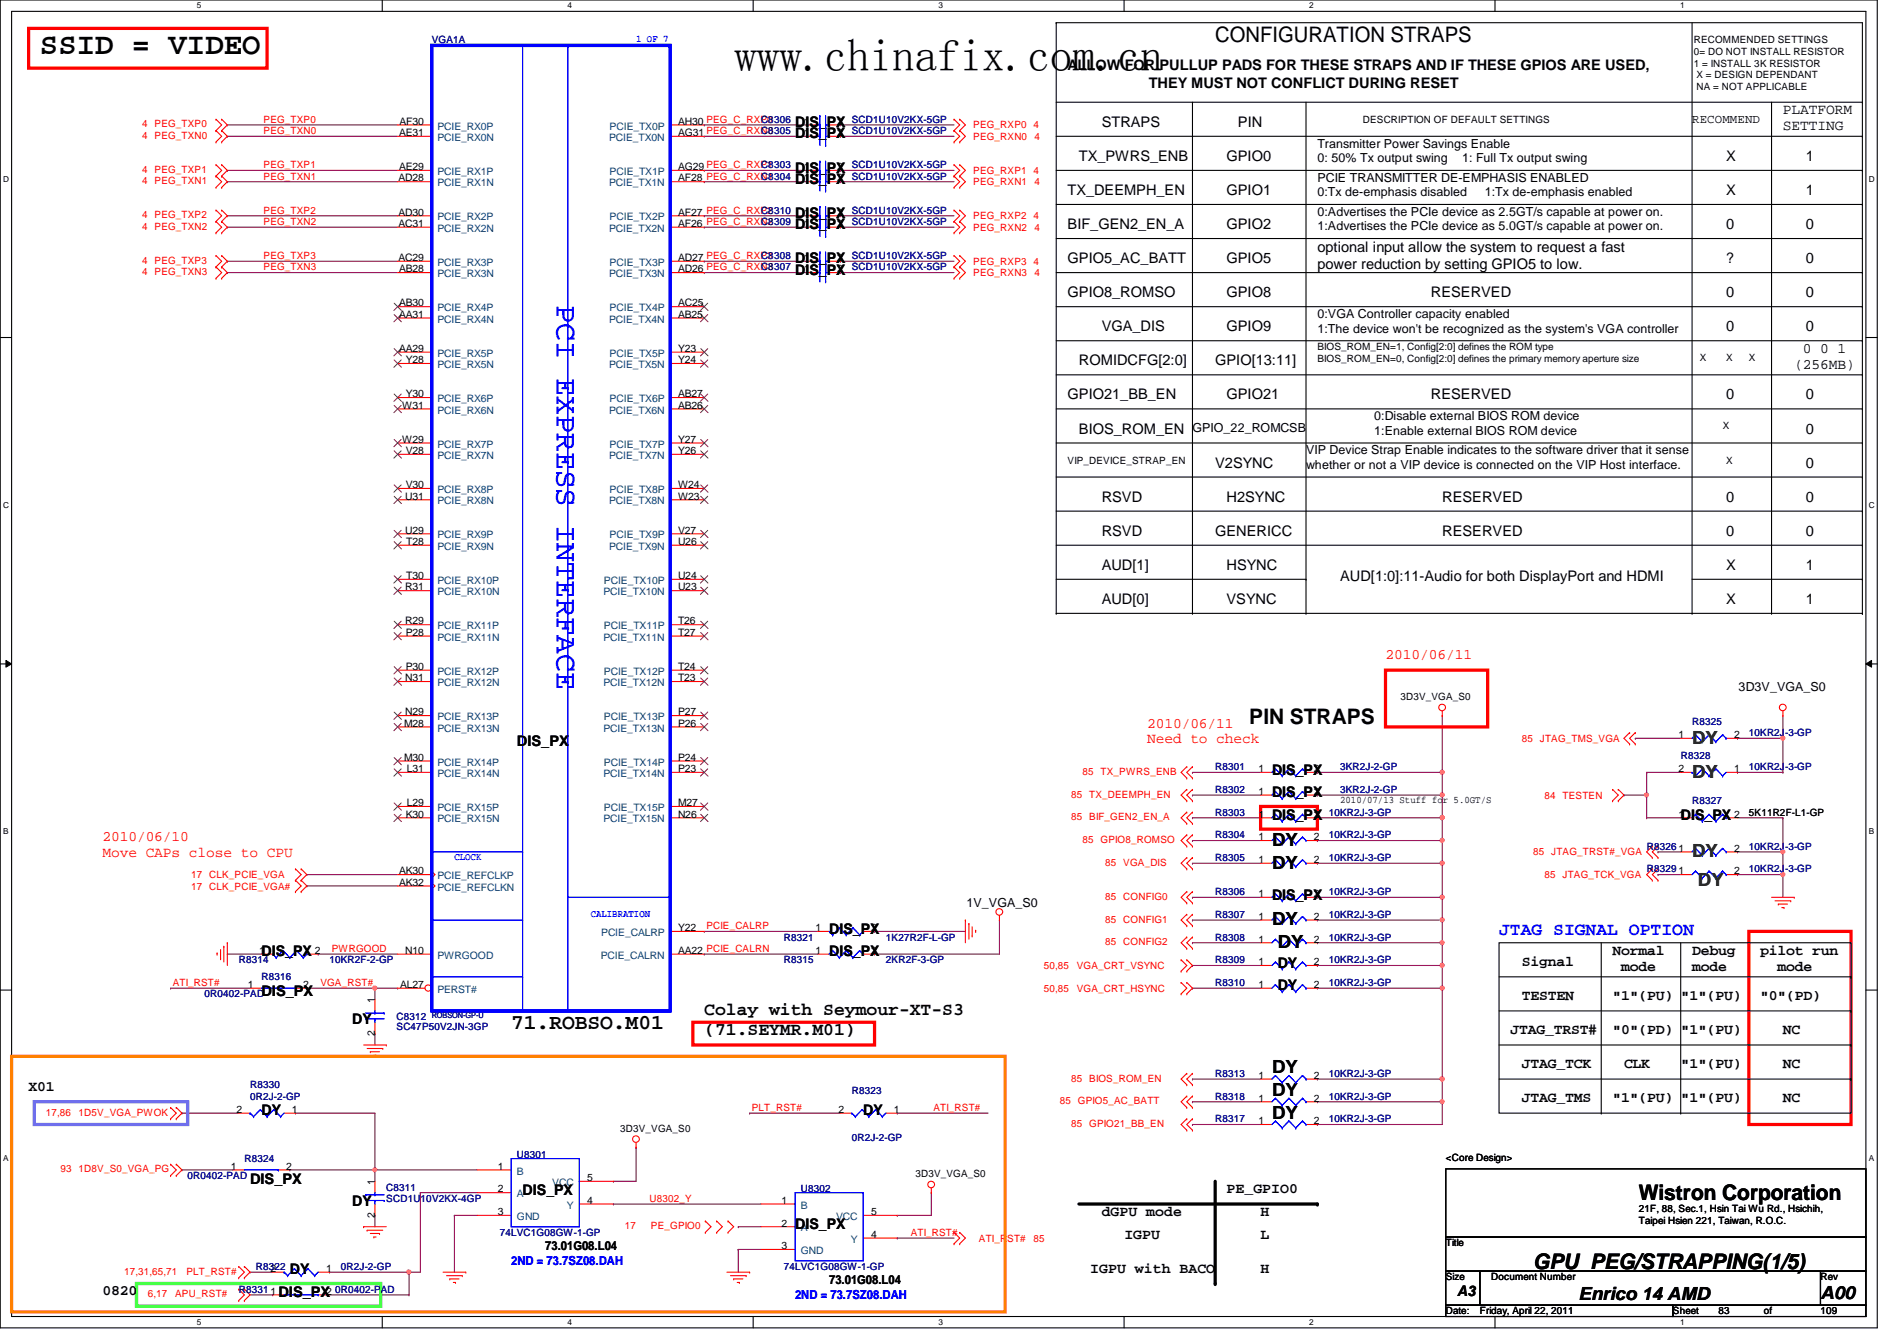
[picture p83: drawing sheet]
<svg xmlns="http://www.w3.org/2000/svg" width="297mm" height="210mm" viewBox="0 0 297 210" stroke-linecap="round" stroke-linejoin="round" font-family="sans-serif">
<defs><g id="words">
<text font-size="7.1" x="115" y="11.1">www.chinafix.com.cn</text>
<text font-size="4.8" x="6.3" y="8.5">SSID = VIDEO</text>
<text font-size="4.8" fill="#00f" x="87.2" y="47.7" transform="rotate(90 87.2 47.7)">PCI EXPRESS INTERFACE</text>
<g font-size="3.3">
<text x="190.3" y="6.6">CONFIGURATION STRAPS</text>
<text x="195.6" y="113.4">PIN STRAPS</text>
<text x="80" y="161">71.ROBSO.M01</text>
<text x="256.6" y="187.9">Wistron Corporation</text>
<text x="240.1" y="198.6">GPU_PEG/STRAPPING(1/5)</text>
</g>
<g font-size="2.8" fill="#008000">
<text x="265" y="116.4">DY</text>
<text x="265" y="121.8">DY</text>
<text x="265" y="134.2">DY</text>
<text x="265.9" y="138.6">DY</text>
</g>
<g font-size="2.8">
<text x="199.2" y="132.4">DY</text>
<text x="199.2" y="136">DY</text>
<text x="199.2" y="144.9">DY</text>
<text x="200.1" y="148.4">DY</text>
<text x="110.3" y="158.8">Colay with Seymour-XT-S3</text>
<text x="110.3" y="162.1">(71.SEYMR.M01)</text>
<text x="199.2" y="168">DY</text>
<text x="199.2" y="171.5">DY</text>
<text x="199.2" y="175.1">DY</text>
<text x="247.2" y="203.5">Enrico 14 AMD</text>
<text x="285.1" y="203.3">A00</text>
</g>
<text font-size="2.8" fill="#00f" x="234.7" y="146.4">JTAG SIGNAL OPTION</text>
<g font-size="2.3">
<text x="167.2" y="11">ALLOW FOR PULLUP PADS FOR THESE STRAPS AND IF THESE GPIOS ARE USED,</text>
<text x="179.9" y="13.8">THEY MUST NOT CONFLICT DURING RESET</text>
<text x="279.2" y="17.9">PLATFORM</text>
<text x="124.5" y="19.9">DIS_PX</text>
<text x="124.5" y="21.7">DIS_PX</text>
<text x="172.5" y="19.9">STRAPS</text>
<text x="193.8" y="19.9">PIN</text>
<text x="279.2" y="20.4">SETTING</text>
<text x="124.5" y="27">DIS_PX</text>
<text x="124.5" y="28.8">DIS_PX</text>
<text x="168.9" y="25.2">TX_PWRS_ENB</text>
<text x="192.1" y="25.2">GPIO0</text>
<text x="270.3" y="25.2">X</text>
<text x="282.7" y="25.2">1</text>
<text x="124.5" y="35.9">DIS_PX</text>
<text x="124.5" y="34.1">DIS_PX</text>
<text x="167.2" y="35.9">BIF_GEN2_EN_A</text>
<text x="167.2" y="30.5">TX_DEEMPH_EN</text>
<text x="192.1" y="35.9">GPIO2</text>
<text x="192.1" y="30.5">GPIO1</text>
<text x="270.3" y="30.5">X</text>
<text x="270.3" y="35.9">0</text>
<text x="282.7" y="35.9">0</text>
<text x="282.7" y="30.5">1</text>
<text x="124.5" y="41.2">DIS_PX</text>
<text x="167.2" y="41.2">GPIO5_AC_BATT</text>
<text x="192.1" y="41.2">GPIO5</text>
<text x="206.3" y="39.4">optional input allow the system to request a fast</text>
<text x="270.3" y="41.2">?</text>
<text x="282.7" y="41.2">0</text>
<text x="124.5" y="43">DIS_PX</text>
<text x="167.2" y="46.5">GPIO8_ROMSO</text>
<text x="192.1" y="46.5">GPIO8</text>
<text x="206.3" y="42.1">power reduction by setting GPIO5 to low.</text>
<text x="224.1" y="46.5">RESERVED</text>
<text x="270.3" y="46.5">0</text>
<text x="282.7" y="46.5">0</text>
<text x="172.5" y="51.9">VGA_DIS</text>
<text x="192.1" y="51.9">GPIO9</text>
<text x="270.3" y="51.9">0</text>
<text x="282.7" y="51.9">0</text>
<text x="168.9" y="57.2">ROMIDCFG[2:0]</text>
<text x="190.3" y="57.2">GPIO[13:11]</text>
<text x="281" y="57.7">(256MB)</text>
<text x="282.3" y="55.2">0 0 1</text>
<text x="167.2" y="62.5">GPIO21_BB_EN</text>
<text x="192.1" y="62.5">GPIO21</text>
<text x="224.1" y="62.5">RESERVED</text>
<text x="270.3" y="62.5">0</text>
<text x="282.7" y="62.5">0</text>
<text x="168.9" y="67.9">BIOS_ROM_EN</text>
<text x="282.7" y="67.9">0</text>
<text x="190.3" y="73.2">V2SYNC</text>
<text x="282.7" y="73.2">0</text>
<text x="172.5" y="78.5">RSVD</text>
<text x="172.5" y="83.9">RSVD</text>
<text x="190.3" y="83.9">GENERICC</text>
<text x="192.1" y="78.5">H2SYNC</text>
<text x="225.8" y="78.5">RESERVED</text>
<text x="225.8" y="83.9">RESERVED</text>
<text x="270.3" y="78.5">0</text>
<text x="270.3" y="83.9">0</text>
<text x="282.7" y="78.5">0</text>
<text x="282.7" y="83.9">0</text>
<text x="172.5" y="89.2">AUD[1]</text>
<text x="192.1" y="89.2">HSYNC</text>
<text x="270.3" y="89.2">X</text>
<text x="282.7" y="89.2">1</text>
<text x="172.5" y="94.5">AUD[0]</text>
<text x="192.1" y="94.5">VSYNC</text>
<text x="209.8" y="91">AUD[1:0]:11-Audio for both DisplayPort and HDMI</text>
<text x="270.3" y="94.5">X</text>
<text x="282.7" y="94.5">1</text>
<text x="80.9" y="116.8">DIS_PX</text>
<text x="199.2" y="121.2">DIS_PX</text>
<text x="199.2" y="124.8">DIS_PX</text>
<text x="199.2" y="128.4">DIS_PX</text>
<text x="263.2" y="128.4">DIS_PX</text>
<text x="199.2" y="140.8">DIS_PX</text>
<text x="40.9" y="149.7">DIS_PX</text>
<text x="129.8" y="149.7">DIS_PX</text>
<text x="129.8" y="146.1">DIS_PX</text>
<text x="252.5" y="149.4">Normal</text>
<text x="265" y="149.4">Debug</text>
<text x="275.6" y="149.4">pilot run</text>
<text x="40.9" y="155.9">DIS_PX</text>
<text x="200.1" y="151.5">DY</text>
<text x="200.1" y="155">DY</text>
<text x="238.3" y="151.2">Signal</text>
<text x="253.9" y="152">mode</text>
<text x="265" y="152">mode</text>
<text x="278.3" y="152">mode</text>
<text x="55.2" y="160.4">DY</text>
<text x="236.5" y="161.9">JTAG_TRST#</text>
<text x="238.3" y="156.5">TESTEN</text>
<text x="252.5" y="161.9">&quot;0&quot;(PD) &quot;1&quot;(PU)</text>
<text x="252.5" y="156.5">&quot;1&quot;(PU)</text>
<text x="263.2" y="156.5">&quot;1&quot;(PU)</text>
<text x="275.6" y="156.5">&quot;0&quot;(PD)</text>
<text x="279.2" y="161.9">NC</text>
<text x="238.3" y="167.2">JTAG_TCK</text>
<text x="254.3" y="167.2">CLK</text>
<text x="263.2" y="167.2">&quot;1&quot;(PU)</text>
<text x="279.2" y="167.2">NC</text>
<text x="4.5" y="170.8">X01</text>
<text x="238.3" y="172.6">JTAG_TMS</text>
<text x="252.5" y="172.6">&quot;1&quot;(PU)</text>
<text x="263.2" y="172.6">&quot;1&quot;(PU)</text>
<text x="279.2" y="172.6">NC</text>
<text x="40.9" y="174.6">DY</text>
<text x="135.2" y="174.6">DY</text>
<text x="39.2" y="185.3">DIS_PX</text>
<text x="55.2" y="188.8">DY</text>
<text x="81.8" y="187">DIS_PX</text>
<text x="172.5" y="190.3">dGPU mode</text>
<text x="192.1" y="186.8">PE_GPIO0</text>
<text x="197.4" y="190.3">H</text>
<text x="124.5" y="192.4">DIS_PX</text>
<text x="176.1" y="193.9">IGPU</text>
<text x="197.4" y="193.9">L</text>
<text x="16" y="202.8">0820</text>
<text x="43.6" y="203">DIS_PX</text>
<text x="45.4" y="199.5">DY</text>
<text x="170.7" y="199.2">IGPU with BACO</text>
<text x="197.4" y="199.2">H</text>
<text x="228.2" y="202.8">A3</text>
</g>
<g font-size="2.3" fill="#f00">
<text x="217" y="103.2">2010/06/11</text>
<text x="179.6" y="113.9">2010/06/11</text>
<text x="179.6" y="116.4">Need to check</text>
<text x="16" y="131.7">2010/06/10</text>
<text x="16" y="134.2">Move CAPs close to CPU</text>
</g>
<g font-size="1.9">
<text x="206.3" y="23.1">Transmitter Power Savings Enable</text>
<text x="265" y="19.3">RECOMMEND</text>
<text x="206.3" y="25.4">0: 50% Tx output swing</text>
<text x="206.3" y="28.4">PCIE TRANSMITTER DE-EMPHASIS ENABLED</text>
<text x="228.9" y="25.4">1: Full Tx output swing</text>
<text x="206.3" y="33.8">0:Advertises the PCIe device as 2.5GT/s capable at power on.</text>
<text x="206.3" y="30.7">0:Tx de-emphasis disabled</text>
<text x="232.5" y="30.7">1:Tx de-emphasis enabled</text>
<text x="206.3" y="36.1">1:Advertises the PCIe device as 5.0GT/s capable at power on.</text>
<text x="206.3" y="49.8">0:VGA Controller capacity enabled</text>
<text x="206.3" y="52.1">1:The device won't be recognized as the system's VGA controller</text>
<text x="215.2" y="65.8">0:Disable external BIOS ROM device</text>
<text x="186.7" y="67.6">GPIO_22_ROMCSB</text>
<text x="204.5" y="71.1">VIP Device Strap Enable indicates to the software driver that it sense</text>
<text x="215.2" y="68.1">1:Enable external BIOS ROM device</text>
<text x="204.5" y="73.4">whether or not a VIP device is connected on the VIP Host interface.</text>
<text x="272.2" y="108.1">3D3V_VGA_S0</text>
<text x="151.3" y="141.9">1V_VGA_S0</text>
<text x="85.4" y="195.6">73.01G08.L04</text>
<text x="129.8" y="201">73.01G08.L04</text>
</g>
<g font-size="1.9" fill="#00f">
<text x="80" y="198">2ND = 73.7SZ08.DAH</text>
<text x="124.5" y="203.3">2ND = 73.7SZ08.DAH</text>
</g>
<g font-size="1.6" fill="#000080">
<text x="67.6" y="6.8">VGA1A</text>
<text x="119.2" y="19.2">C8306</text>
<text x="119.2" y="21">C8305</text>
<text x="133.4" y="19.2">SCD1U10V2KX-5GP</text>
<text x="133.4" y="21">SCD1U10V2KX-5GP</text>
<text x="119.2" y="26.3">C8303</text>
<text x="119.2" y="28.1">C8304</text>
<text x="133.4" y="26.3">SCD1U10V2KX-5GP</text>
<text x="133.4" y="28.1">SCD1U10V2KX-5GP</text>
<text x="119.2" y="35.2">C8309</text>
<text x="119.2" y="33.4">C8310</text>
<text x="133.4" y="35.2">SCD1U10V2KX-5GP</text>
<text x="133.4" y="33.4">SCD1U10V2KX-5GP</text>
<text x="119.2" y="40.6">C8308</text>
<text x="133.4" y="40.6">SCD1U10V2KX-5GP</text>
<text x="119.2" y="42.3">C8307</text>
<text x="133.4" y="42.3">SCD1U10V2KX-5GP</text>
<text x="265" y="113.5">R8325</text>
<text x="263.2" y="118.8">R8328</text>
<text x="273.9" y="115.2">10KR2J-3-GP</text>
<text x="190.3" y="120.6">R8301</text>
<text x="190.3" y="124.1">R8302</text>
<text x="209.8" y="120.6">3KR2J-2-GP</text>
<text x="209.8" y="124.1">3KR2J-2-GP</text>
<text x="265" y="125.9">R8327</text>
<text x="273.9" y="120.6">10KR2J-3-GP</text>
<text x="190.3" y="131.2">R8304</text>
<text x="190.3" y="127.7">R8303</text>
<text x="208.1" y="131.2">10KR2J-3-GP</text>
<text x="208.1" y="127.7">10KR2J-3-GP</text>
<text x="190.3" y="134.8">R8305</text>
<text x="208.1" y="134.8">10KR2J-3-GP</text>
<text x="257.8" y="133">R8326</text>
<text x="257.8" y="136.6">R8329</text>
<text x="273.9" y="133">10KR2J-3-GP</text>
<text x="273.9" y="136.6">10KR2J-3-GP</text>
<text x="190.3" y="140.1">R8306</text>
<text x="190.3" y="143.7">R8307</text>
<text x="208.1" y="140.1">10KR2J-3-GP</text>
<text x="208.1" y="143.7">10KR2J-3-GP</text>
<text x="122.7" y="147.2">R8321</text>
<text x="138.7" y="147.2">1K27R2F-L-GP</text>
<text x="190.3" y="147.2">R8308</text>
<text x="208.1" y="147.2">10KR2J-3-GP</text>
<text x="37.4" y="150.8">R8314</text>
<text x="40.9" y="153.5">R8316</text>
<text x="51.6" y="150.8">10KR2F-2-GP</text>
<text x="122.7" y="150.8">R8315</text>
<text x="138.7" y="150.8">2KR2F-3-GP</text>
<text x="190.3" y="150.8">R8309</text>
<text x="190.3" y="154.3">R8310</text>
<text x="208.1" y="150.8">10KR2J-3-GP</text>
<text x="208.1" y="154.3">10KR2J-3-GP</text>
<text x="32" y="156.1">0R0402-PAD</text>
<text x="62.1" y="159.7">C8312</text>
<text x="62.1" y="161.3">SC47P50V2JN-3GP</text>
<text x="39.2" y="170.3">R8330</text>
<text x="39.2" y="172.1">0R2J-2-GP</text>
<text x="133.4" y="171.2">R8323</text>
<text x="190.3" y="172.1">R8318</text>
<text x="190.3" y="168.6">R8313</text>
<text x="208.1" y="172.1">10KR2J-3-GP</text>
<text x="208.1" y="168.6">10KR2J-3-GP</text>
<text x="133.4" y="178.5">0R2J-2-GP</text>
<text x="190.3" y="175.7">R8317</text>
<text x="208.1" y="175.7">10KR2J-3-GP</text>
<text x="29.4" y="184.6">0R0402-PAD</text>
<text x="38.3" y="181.9">R8324</text>
<text x="80.9" y="181.2">U8301</text>
<text x="60.5" y="186.4">C8311</text>
<text x="60.5" y="188.1">SCD1U10V2KX-4GP</text>
<text x="125.4" y="186.5">U8302</text>
<text x="78.3" y="193.5">74LVC1G08GW-1-GP</text>
<text x="37.4" y="202.4">R8331</text>
<text x="40" y="198.8">R8322</text>
<text x="52.5" y="202.4">0R0402-PAD</text>
<text x="53.4" y="198.8">0R2J-2-GP</text>
<text x="122.7" y="198.8">74LVC1G08GW-1-GP</text>
</g>
<g font-size="1.6" fill="#00f">
<text x="99.6" y="6.6">1 OF 7</text>
<text x="71.2" y="134.6">CLOCK</text>
<text x="92.5" y="143.5">CALIBRATION</text>
</g>
<g font-size="1.6">
<text x="265.2" y="6.8">RECOMMENDED SETTINGS</text>
<text x="265.2" y="8.6">0= DO NOT INSTALL RESISTOR</text>
<text x="265.2" y="10.4">1 = INSTALL 3K RESISTOR</text>
<text x="265.6" y="12.2">X = DESIGN DEPENDANT</text>
<text x="265.6" y="14.1">NA = NOT APPLICABLE</text>
<text x="62.5" y="21.3">AE31</text>
<text x="62.6" y="19.5">AF30</text>
<text x="106.2" y="21.3">AG31 PEG_C_RXN0</text>
<text x="106.2" y="19.5">AH30 PEG_C_RXP0</text>
<text x="125.9" y="19.5">1</text>
<text x="125.9" y="21.3">1</text>
<text x="131.1" y="19.5">2</text>
<text x="131.1" y="21.3">2</text>
<text x="213.4" y="19.2">DESCRIPTION OF DEFAULT SETTINGS</text>
<text x="62.4" y="28.4">AD28</text>
<text x="62.5" y="26.6">AE29</text>
<text x="106.2" y="28.4">AF28 PEG_C_RXN1</text>
<text x="106.2" y="26.6">AG29 PEG_C_RXP1</text>
<text x="125.9" y="26.6">1</text>
<text x="125.9" y="28.4">1</text>
<text x="131.1" y="26.6">2</text>
<text x="131.1" y="28.4">2</text>
<text x="62.4" y="35.5">AC31</text>
<text x="62.4" y="33.7">AD30</text>
<text x="106.2" y="35.5">AF26 PEG_C_RXN2</text>
<text x="106.2" y="33.7">AF27 PEG_C_RXP2</text>
<text x="125.9" y="35.5">1</text>
<text x="125.9" y="33.7">1</text>
<text x="131.1" y="35.5">2</text>
<text x="131.1" y="33.7">2</text>
<text x="62.4" y="40.9">AC29</text>
<text x="106.2" y="40.9">AD27 PEG_C_RXP3</text>
<text x="125.9" y="40.9">1</text>
<text x="131.1" y="40.9">2</text>
<text x="62.5" y="42.6">AB28</text>
<text x="62.5" y="48">AB30</text>
<text x="106.2" y="42.6">AD26 PEG_C_RXN3</text>
<text x="106.2" y="48">AC25</text>
<text x="125.9" y="42.6">1</text>
<text x="131.1" y="42.6">2</text>
<text x="62.5" y="49.7">AA31</text>
<text x="106.2" y="49.7">AB25</text>
<text x="62.5" y="55.1">AA29</text>
<text x="63.5" y="56.9">Y28</text>
<text x="106.2" y="56.9">Y24</text>
<text x="106.2" y="55.1">Y23</text>
<text x="206.3" y="54.8">BIOS_ROM_EN=1, Config[2:0] defines the ROM type</text>
<text x="206.3" y="56.6">BIOS_ROM_EN=0, Config[2:0] defines the primary memory aperture size</text>
<text x="266.2" y="56.6">X</text>
<text x="270.3" y="56.6">X</text>
<text x="273.9" y="56.6">X</text>
<text x="63" y="64">W31</text>
<text x="63.5" y="62.2">Y30</text>
<text x="106.2" y="64">AB26</text>
<text x="106.2" y="62.2">AB27</text>
<text x="63" y="69.3">W29</text>
<text x="63.5" y="71.1">V28</text>
<text x="106.2" y="71.1">Y26</text>
<text x="106.2" y="69.3">Y27</text>
<text x="269.7" y="67.2">X</text>
<text x="63.5" y="76.4">V30</text>
<text x="106.2" y="76.4">W24</text>
<text x="167.2" y="72.6">VIP_DEVICE_STRAP_EN</text>
<text x="270.3" y="72.6">X</text>
<text x="63.5" y="78.2">U31</text>
<text x="63.5" y="83.5">U29</text>
<text x="106.2" y="78.2">W23</text>
<text x="106.2" y="83.5">V27</text>
<text x="63.6" y="85.3">T28</text>
<text x="106.2" y="85.3">U26</text>
<text x="63.5" y="92.4">R31</text>
<text x="63.6" y="90.6">T30</text>
<text x="106.2" y="92.4">U23</text>
<text x="106.2" y="90.6">U24</text>
<text x="63.5" y="97.7">R29</text>
<text x="63.5" y="99.5">P28</text>
<text x="106.2" y="99.5">T27</text>
<text x="106.2" y="97.7">T26</text>
<text x="63.5" y="106.6">N31</text>
<text x="63.5" y="104.9">P30</text>
<text x="106.2" y="106.6">T23</text>
<text x="106.2" y="104.9">T24</text>
<text x="63.3" y="113.7">M28</text>
<text x="63.5" y="112">N29</text>
<text x="106.2" y="113.7">P26</text>
<text x="106.2" y="112">P27</text>
<text x="219.3" y="109.6">3D3V_VGA_S0</text>
<text x="63.3" y="119.1">M30</text>
<text x="106.2" y="119.1">P24</text>
<text x="262.8" y="115.5">1</text>
<text x="271.5" y="115.5">2</text>
<text x="63.7" y="120.9">L31</text>
<text x="106.2" y="120.9">P23</text>
<text x="197.1" y="120.9">1</text>
<text x="197.1" y="124.4">1</text>
<text x="205.7" y="120.9">2</text>
<text x="205.7" y="124.4">2</text>
<text x="209.8" y="125.7">2010/07/13 Stuff for 5.0GT/S</text>
<text x="262.8" y="120.9">2</text>
<text x="271.5" y="120.9">1</text>
<text x="63.5" y="128">K30</text>
<text x="63.7" y="126.2">L29</text>
<text x="106.2" y="128">N26</text>
<text x="106.2" y="126.2">M27</text>
<text x="197.1" y="131.5">1</text>
<text x="197.1" y="128">1</text>
<text x="205.7" y="131.5">2</text>
<text x="205.7" y="128">2</text>
<text x="262.8" y="128">1</text>
<text x="271.5" y="128">2</text>
<text x="273.9" y="127.7">5K11R2F-L1-GP</text>
<text x="62.5" y="136.9">AK30</text>
<text x="197.1" y="135.1">1</text>
<text x="205.7" y="135.1">2</text>
<text x="262.8" y="133.3">1</text>
<text x="262.8" y="136.9">1</text>
<text x="271.5" y="133.3">2</text>
<text x="271.5" y="136.9">2</text>
<text x="62.5" y="138.6">AK32</text>
<text x="197.1" y="140.4">1</text>
<text x="197.1" y="144">1</text>
<text x="205.7" y="140.4">2</text>
<text x="205.7" y="144">2</text>
<text x="40.6" y="149.3">1</text>
<text x="49.3" y="149.3">2</text>
<text x="63.5" y="149.3">N10</text>
<text x="106.2" y="149.3">AA22 PCIE_CALRN</text>
<text x="106.2" y="145.8">Y22</text>
<text x="127.7" y="149.3">1</text>
<text x="127.7" y="145.8">1</text>
<text x="136.4" y="149.3">2</text>
<text x="136.4" y="145.8">2</text>
<text x="197.1" y="147.5">1</text>
<text x="205.7" y="147.5">2</text>
<text x="38.8" y="154.6">1</text>
<text x="47.5" y="154.6">2</text>
<text x="62.7" y="154.6">AL27</text>
<text x="197.1" y="151.1">1</text>
<text x="197.1" y="154.6">1</text>
<text x="205.7" y="151.1">2</text>
<text x="205.7" y="154.6">2</text>
<text x="58.7" y="157" transform="rotate(-90 58.7 157)">1</text>
<text x="58.7" y="162.1" transform="rotate(-90 58.7 162.1)">2</text>
<text x="197.1" y="172.4">1</text>
<text x="197.1" y="168.9">1</text>
<text x="205.7" y="172.4">2</text>
<text x="205.7" y="168.9">2</text>
<text x="37" y="174.2">2</text>
<text x="45.7" y="174.2">1</text>
<text x="97.1" y="177.1">3D3V_VGA_S0</text>
<text x="131.3" y="174.2">2</text>
<text x="140" y="174.2">1</text>
<text x="197.1" y="176">1</text>
<text x="205.7" y="176">2</text>
<text x="36.1" y="183.1">1</text>
<text x="44.8" y="183.1">2</text>
<text x="58.7" y="185.5" transform="rotate(-90 58.7 185.5)">1</text>
<text x="77.9" y="183.1">1</text>
<text x="91.9" y="184.9">5</text>
<text x="143.3" y="184.2">3D3V_VGA_S0</text>
<text x="226.4" y="181.7">&lt;Core Design&gt;</text>
<text x="58.7" y="190.6" transform="rotate(-90 58.7 190.6)">2</text>
<text x="77.9" y="186.6">2</text>
<text x="77.9" y="190.2">3</text>
<text x="91.9" y="188.4">4</text>
<text x="122.4" y="188.4">1</text>
<text x="122.4" y="192">2</text>
<text x="136.4" y="190.2">5</text>
<text x="256.6" y="189.7">21F, 88, Sec.1, Hsin Tai Wu Rd., Hsichih,</text>
<text x="256.6" y="191.6">Taipei Hsien 221, Taiwan, R.O.C.</text>
<text x="122.4" y="195.5">3</text>
<text x="136.4" y="193.8">4</text>
<text x="226.4" y="195.1">Title</text>
<text x="42.4" y="199.1">2</text>
<text x="42.4" y="202.6">1</text>
<text x="51.1" y="199.1">1</text>
<text x="51.1" y="202.6">2</text>
<text x="226.4" y="200.4">Size</text>
<text x="233.5" y="200.4">Document Number</text>
<text x="285.1" y="200.4">Rev</text>
<text x="226.4" y="205.7">Date:</text>
<text x="231.7" y="205.7">Friday, April 22, 2011</text>
<text x="262" y="205.7">Sheet</text>
<text x="269.1" y="205.7">83</text>
<text x="276.2" y="205.7">of</text>
<text x="285.1" y="205.7">109</text>
</g>
<g font-size="1.6" fill="#f00">
<text x="22.3" y="19.9">4 PEG_TXP0</text>
<text x="22.3" y="21.7">4 PEG_TXN0</text>
<text x="41.3" y="19.2">PEG_TXP0</text>
<text x="41.3" y="21">PEG_TXN0</text>
<text x="152.4" y="20.1">PEG_RXP0 4</text>
<text x="152.4" y="21.9">PEG_RXN0</text>
<text x="162" y="21.9">4</text>
<text x="22.3" y="27.1">4 PEG_TXP1</text>
<text x="22.3" y="28.8">4 PEG_TXN1</text>
<text x="41.3" y="26.3">PEG_TXP1</text>
<text x="41.3" y="28.1">PEG_TXN1</text>
<text x="152.4" y="27.2">PEG_RXP1 4</text>
<text x="152.4" y="29">PEG_RXN1</text>
<text x="162" y="29">4</text>
<text x="22.3" y="34.2">4 PEG_TXP2</text>
<text x="22.3" y="35.9">4 PEG_TXN2</text>
<text x="41.3" y="33.4">PEG_TXP2</text>
<text x="41.3" y="35.2">PEG_TXN2</text>
<text x="152.4" y="34.3">PEG_RXP2 4</text>
<text x="22.3" y="41.3">4 PEG_TXP3</text>
<text x="41.3" y="40.6">PEG_TXP3</text>
<text x="152.4" y="41.4">PEG_RXP3 4</text>
<text x="152.4" y="36.1">PEG_RXN2</text>
<text x="162" y="36.1">4</text>
<text x="22.3" y="43.1">4 PEG_TXN3</text>
<text x="41.3" y="42.3">PEG_TXN3</text>
<text x="152.4" y="43.2">PEG_RXN3</text>
<text x="162" y="43.2">4</text>
<text x="238.3" y="116.1">85 JTAG_TMS_VGA</text>
<text x="167.7" y="124.8">85 TX_DEEMPH_EN</text>
<text x="169.5" y="121.3">85 TX_PWRS_ENB</text>
<text x="241.8" y="125">84 TESTEN</text>
<text x="167.7" y="128.4">85 BIF_GEN2_EN_A</text>
<text x="169.5" y="132">85 GPIO8_ROMSO</text>
<text x="29.9" y="137.5">17 CLK_PCIE_VGA</text>
<text x="173.1" y="135.5">85 VGA_DIS</text>
<text x="240.1" y="133.9">85 JTAG_TRST#_VGA</text>
<text x="241.8" y="137.5">85 JTAG_TCK_VGA</text>
<text x="29.9" y="139.2">17 CLK_PCIE_VGA#</text>
<text x="173.1" y="140.8">85 CONFIG0</text>
<text x="51.9" y="149">PWRGOOD</text>
<text x="110.6" y="145.5">PCIE_CALRP</text>
<text x="173.1" y="144.4">85 CONFIG1</text>
<text x="173.1" y="148">85 CONFIG2</text>
<text x="27" y="154.3">ATI_RST#</text>
<text x="50.2" y="154.3">VGA_RST#</text>
<text x="163.4" y="151.7">50,85</text>
<text x="163.4" y="155.2">50,85</text>
<text x="168.6" y="151.7">VGA_CRT_VSYNC</text>
<text x="168.6" y="155.2">VGA_CRT_HSYNC</text>
<text x="117.7" y="173.9">PLT_RST#</text>
<text x="146.2" y="173.9">ATI_RST#</text>
<text x="165.9" y="172.8">85 GPIO5_AC_BATT</text>
<text x="167.7" y="169.3">85 BIOS_ROM_EN</text>
<text x="7.2" y="174.6">17,86</text>
<text x="12.3" y="174.6">1D5V_VGA_PWOK</text>
<text x="167.7" y="176.4">85 GPIO21_BB_EN</text>
<text x="9.5" y="183.5">93</text>
<text x="12.3" y="183.5">1D8V_S0_VGA_PG</text>
<text x="101.7" y="188.1">U8302_Y</text>
<text x="97.8" y="192.4">17</text>
<text x="101.9" y="192.4">PE_GPIO0</text>
<text x="142.6" y="193.5">ATI_RST#</text>
<text x="153.3" y="194.4">ATI_RST#</text>
<text x="161.8" y="194.4">85</text>
<text x="19.4" y="199.5">17,31,65,71</text>
<text x="23.2" y="203.1">6,17</text>
<text x="27.4" y="203.1">APU_RST#</text>
<text x="29.2" y="199.5">PLT_RST#</text>
</g>
<g font-size="1.6" fill="#004080">
<text x="68.5" y="22.1">PCIE_RX0N</text>
<text x="68.5" y="20.3">PCIE_RX0P</text>
<text x="95.4" y="22.1">PCIE_TX0N</text>
<text x="95.5" y="20.3">PCIE_TX0P</text>
<text x="68.5" y="29.2">PCIE_RX1N</text>
<text x="68.5" y="27.4">PCIE_RX1P</text>
<text x="95.4" y="29.2">PCIE_TX1N</text>
<text x="95.5" y="27.4">PCIE_TX1P</text>
<text x="68.5" y="34.5">PCIE_RX2P</text>
<text x="95.5" y="34.5">PCIE_TX2P</text>
<text x="68.5" y="36.3">PCIE_RX2N</text>
<text x="68.5" y="41.6">PCIE_RX3P</text>
<text x="95.4" y="36.3">PCIE_TX2N</text>
<text x="95.5" y="41.6">PCIE_TX3P</text>
<text x="68.5" y="43.4">PCIE_RX3N</text>
<text x="95.4" y="43.4">PCIE_TX3N</text>
<text x="68.5" y="50.5">PCIE_RX4N</text>
<text x="68.5" y="48.7">PCIE_RX4P</text>
<text x="95.4" y="50.5">PCIE_TX4N</text>
<text x="95.5" y="48.7">PCIE_TX4P</text>
<text x="68.5" y="57.6">PCIE_RX5N</text>
<text x="68.5" y="55.8">PCIE_RX5P</text>
<text x="95.4" y="57.6">PCIE_TX5N</text>
<text x="95.5" y="55.8">PCIE_TX5P</text>
<text x="68.5" y="64.7">PCIE_RX6N</text>
<text x="68.5" y="62.9">PCIE_RX6P</text>
<text x="95.4" y="64.7">PCIE_TX6N</text>
<text x="95.5" y="62.9">PCIE_TX6P</text>
<text x="68.5" y="71.8">PCIE_RX7N</text>
<text x="68.5" y="70.1">PCIE_RX7P</text>
<text x="95.4" y="71.8">PCIE_TX7N</text>
<text x="95.5" y="70.1">PCIE_TX7P</text>
<text x="68.5" y="77.2">PCIE_RX8P</text>
<text x="95.5" y="77.2">PCIE_TX8P</text>
<text x="68.5" y="79">PCIE_RX8N</text>
<text x="95.4" y="79">PCIE_TX8N</text>
<text x="68.5" y="86.1">PCIE_RX9N</text>
<text x="68.5" y="84.3">PCIE_RX9P</text>
<text x="95.4" y="86.1">PCIE_TX9N</text>
<text x="95.5" y="84.3">PCIE_TX9P</text>
<text x="68.5" y="93.2">PCIE_RX10N</text>
<text x="68.5" y="91.4">PCIE_RX10P</text>
<text x="94.5" y="93.2">PCIE_TX10N</text>
<text x="94.6" y="91.4">PCIE_TX10P</text>
<text x="68.5" y="100.3">PCIE_RX11N</text>
<text x="68.5" y="98.5">PCIE_RX11P</text>
<text x="94.5" y="100.3">PCIE_TX11N</text>
<text x="94.6" y="98.5">PCIE_TX11P</text>
<text x="68.5" y="107.4">PCIE_RX12N</text>
<text x="68.5" y="105.6">PCIE_RX12P</text>
<text x="94.5" y="107.4">PCIE_TX12N</text>
<text x="94.6" y="105.6">PCIE_TX12P</text>
<text x="68.5" y="112.7">PCIE_RX13P</text>
<text x="94.6" y="112.7">PCIE_TX13P</text>
<text x="68.5" y="114.5">PCIE_RX13N</text>
<text x="68.5" y="119.8">PCIE_RX14P</text>
<text x="94.5" y="114.5">PCIE_TX13N</text>
<text x="94.6" y="119.8">PCIE_TX14P</text>
<text x="68.5" y="121.6">PCIE_RX14N</text>
<text x="94.5" y="121.6">PCIE_TX14N</text>
<text x="68.5" y="128.7">PCIE_RX15N</text>
<text x="68.5" y="127">PCIE_RX15P</text>
<text x="94.5" y="128.7">PCIE_TX15N</text>
<text x="94.6" y="127">PCIE_TX15P</text>
<text x="68.5" y="137.6">PCIE_REFCLKP</text>
<text x="68.5" y="139.4">PCIE_REFCLKN</text>
<text x="94.1" y="146.5">PCIE_CALRP</text>
<text x="68.5" y="150.1">PWRGOOD</text>
<text x="68.5" y="155.4">PERST#</text>
<text x="94.1" y="150.1">PCIE_CALRN</text>
<text x="80.9" y="183.9">B</text>
<text x="86.5" y="185.6">VCC</text>
<text x="80.9" y="187.4">A</text>
<text x="80.9" y="191">GND</text>
<text x="88.8" y="189.2">Y</text>
<text x="125.4" y="189.2">B</text>
<text x="130.9" y="191">VCC</text>
<text x="125.4" y="192.7">A</text>
<text x="125.4" y="196.3">GND</text>
<text x="133.2" y="194.5">Y</text>
</g>
<g font-size="1.3">
<text x="30.8" y="1.3">5</text>
<text x="88.9" y="1.3">4</text>
<text x="146.9" y="1.3">3</text>
<text x="205" y="1.3">2</text>
<text x="263.1" y="1.3">1</text>
<text x=".5" y="28.4">D</text>
<text x="292.6" y="28.4">D</text>
<text x=".5" y="79.5">C</text>
<text x="292.6" y="79.5">C</text>
<text x=".5" y="130.6">B</text>
<text x="292.6" y="130.6">B</text>
<text x=".5" y="181.7">A</text>
<text x="292.6" y="181.7">A</text>
<text x="30.8" y="207.4">5</text>
<text x="88.9" y="207.4">4</text>
<text x="146.9" y="207.4">3</text>
<text x="205" y="207.4">2</text>
<text x="263.1" y="207.4">1</text>
</g>
<text font-size="1.3" fill="#000080" x="67.6" y="159.4">ROBSON-GP-U</text>
</g></defs>
<path d="M0 0h293.9v207.8h-293.9zM1.8 1.8h290.4v204.3h-290.4z" fill="none" stroke="#000" stroke-width=".17"/>
<g fill="#fff">
<path d="M30.8 .2h.7v1.4h-.7z"/>
<path d="M30.8 206.2h.7v1.4h-.7z"/>
</g>
<path d="M59.9 0v1.8M59.9 206.1v1.7" fill="none" stroke="#000" stroke-width=".17"/>
<g fill="#fff">
<path d="M88.9 .2h.6v1.4h-.6z"/>
<path d="M88.9 206.2h.6v1.4h-.6z"/>
</g>
<path d="M117.9 0v1.8M117.9 206.1v1.7" fill="none" stroke="#000" stroke-width=".17"/>
<g fill="#fff">
<path d="M146.9 .2h.7v1.4h-.7z"/>
<path d="M146.9 206.2h.7v1.4h-.7z"/>
</g>
<path d="M176 0v1.8M176 206.1v1.7" fill="none" stroke="#000" stroke-width=".17"/>
<g fill="#fff">
<path d="M205 .2h.7v1.4h-.7z"/>
<path d="M205 206.2h.7v1.4h-.7z"/>
</g>
<path d="M234.1 0v1.8M234.1 206.1v1.7" fill="none" stroke="#000" stroke-width=".17"/>
<g fill="#fff">
<path d="M263.1 .2h.7v1.4h-.7z"/>
<path d="M263.1 206.2h.7v1.4h-.7z"/>
<path d="M.5 27.3h.9v1.4h-.9z"/>
<path d="M292.6 27.3h.9v1.4h-.9z"/>
<path d="M.5 78.4h.9v1.4h-.9z"/>
<path d="M292.6 78.4h.9v1.4h-.9z"/>
</g>
<path d="M0 52.8h1.8M292.2 52.8h1.7" fill="none" stroke="#000" stroke-width=".17"/>
<g fill="#fff">
<path d="M.5 129.5h.8v1.3h-.8z"/>
<path d="M292.6 129.5h.8v1.3h-.8z"/>
</g>
<path d="M0 103.9h1.8M292.2 103.9h1.7" fill="none" stroke="#000" stroke-width=".17"/>
<path d="M.9 103.4l.9 .5-.9 .5zM292.2 103.9l.9-.5v1z" fill="#000"/>
<path d="M.9 103.4l.9 .5-.9 .5zM292.2 103.9l.9-.5v1z" fill="none" stroke="#000" stroke-width=".16"/>
<g fill="#fff">
<path d="M.5 180.5h.8v1.4h-.8z"/>
<path d="M292.6 180.5h.8v1.4h-.8z"/>
</g>
<path d="M0 155h1.8M292.2 155h1.7" fill="none" stroke="#000" stroke-width=".17"/>
<g fill="none" stroke="#800040" stroke-width=".17">
<path d="M35.6 19.6h.1M35.6 19.6h26.7M110.3 19.6h.1M110.3 19.6h16M131.6 19.6h.1M131.6 19.6h17.8M35.6 26.7h.1M35.6 28.4h.1M35.6 21.3h.1M35.6 33.8h.1M35.6 35.6h.1M35.6 28.4h26.7"/>
<path d="M35.6 26.7h26.7M35.6 21.3h26.7M35.6 33.8h26.7M35.6 35.6h26.7M110.3 26.7h.1M110.3 28.4h.1M110.3 21.3h.1M110.3 33.8h.1M110.3 35.6h.1M110.3 28.4h16M110.3 26.7h16M110.3 21.3h16"/>
<path d="M110.3 33.8h16M110.3 35.6h16M131.6 28.4h.1M131.6 26.7h.1M131.6 21.3h.1M131.6 35.6h.1M131.6 33.8h.1M131.6 28.4h17.8M131.6 26.7h17.8M131.6 21.3h17.8M131.6 33.8h17.8M131.6 35.6h17.8"/>
<path d="M35.6 40.9h.1M35.6 42.7h.1M35.6 42.7h26.7M35.6 40.9h26.7M110.3 40.9h.1M110.3 42.7h.1M110.3 42.7h16M110.3 40.9h16M131.6 42.7h.1M131.6 40.9h.1M131.6 42.7h17.8M131.6 40.9h17.8"/>
<path d="M48 138.7h.1M48 136.9h.1M48 138.7h14.3M48 136.9h14.3M26.7 154.7h.1M26.7 154.7h12.5M35.6 149.3h.1M35.6 149.3h5.3M49.8 149.3h.1M49.8 149.3h12.5M110.3 145.8h.1M110.3 149.3h.1"/>
<path d="M110.3 149.3h17.7M110.3 145.8h17.7M136.9 149.3h.1M136.9 145.8h.1M136.9 145.8h14.3M156.5 144h.1M156.5 144v5.3h-19.6M58.7 161.8h.1M58.7 161.8v1.8M39.2 199.1h.1M39.2 199.1h3.5M64 199.1h.1"/>
<path d="M64 199.1h1.8M71.2 190.2h.1M71.2 190.2h3.5M145.8 186.7h.1M145.8 186.7v3.5"/>
</g>
<circle cx="64" cy="199.1" r=".32" fill="#f0f"/>
<circle cx="64" cy="199.1" r=".32" fill="none" stroke="#f0f" stroke-width=".17"/>
<g fill="none" stroke="#800040" stroke-width=".17">
<path d="M99.6 179.6h.1M99.6 179.6v5.3M45.4 183.1h.1M45.4 183.1h13.3M58.7 183.1h.1M58.7 183.1v1.8M65.8 186.7h.1M65.8 186.7v12.4M65.8 186.7h8.9M96 188.5h.1M96 188.5h23.2M115.6 192h.1"/>
<path d="M115.6 192h3.6M140.5 190.2h.1M140.5 190.2h5.3"/>
</g>
<circle cx="58.7" cy="183.1" r=".32" fill="#f0f"/>
<circle cx="58.7" cy="183.1" r=".32" fill="none" stroke="#f0f" stroke-width=".17"/>
<g fill="none" stroke="#800040" stroke-width=".17">
<path d="M117.4 174.2h.1M117.4 174.2h14.2M140.5 174.2h.1M140.5 174.2h14.2M225.8 168.9h.1M225.8 168.9v3.6M28.5 183.1h.1M28.5 183.1h8M58.7 190.2h.1M58.7 183.1h.1M58.7 190.2v1.8M58.7 183.1h16"/>
<path d="M71.2 190.2h.1M71.2 190.2v8.9M96 184.9h.1M96 184.9h3.6M115.6 195.6h.1M115.6 195.6v3.5M115.6 195.6h3.6M140.5 193.8h.1M140.5 193.8h8.9"/>
</g>
<circle cx="225.8" cy="168.9" r=".32" fill="#f0f"/>
<circle cx="225.8" cy="168.9" r=".32" fill="none" stroke="#f0f" stroke-width=".17"/>
<path d="M225.8 128h.1M225.8 128v3.6" fill="none" stroke="#800040" stroke-width=".17"/>
<circle cx="225.8" cy="128" r=".32" fill="#f0f"/>
<circle cx="225.8" cy="128" r=".32" fill="none" stroke="#f0f" stroke-width=".17"/>
<path d="M206.3 172.5h.1M206.3 172.5h19.5" fill="none" stroke="#800040" stroke-width=".17"/>
<circle cx="225.8" cy="172.4" r=".32" fill="#f0f"/>
<circle cx="225.8" cy="172.4" r=".32" fill="none" stroke="#f0f" stroke-width=".17"/>
<path d="M186.7 124.5h.1M186.7 124.5h10.7M206.3 144h.1M206.3 144h19.5M186.7 172.5h.1M186.7 176h.1M186.7 172.5h10.7M186.7 176h10.7M206.3 176h.1M206.3 176h19.5" fill="none" stroke="#800040" stroke-width=".17"/>
<circle cx="225.8" cy="144" r=".32" fill="#f0f"/>
<circle cx="225.8" cy="144" r=".32" fill="none" stroke="#f0f" stroke-width=".17"/>
<path d="M186.7 120.9h.1M186.7 120.9h10.7M186.7 147.6h.1M186.7 140.5h.1M186.7 147.6h10.7M186.7 140.5h10.7M206.3 140.5h.1M206.3 140.5h19.5" fill="none" stroke="#800040" stroke-width=".17"/>
<circle cx="225.8" cy="140.4" r=".32" fill="#f0f"/>
<circle cx="225.8" cy="140.4" r=".32" fill="none" stroke="#f0f" stroke-width=".17"/>
<path d="M206.3 147.6h.1M206.3 147.6h19.5" fill="none" stroke="#800040" stroke-width=".17"/>
<circle cx="225.8" cy="147.5" r=".32" fill="#f0f"/>
<circle cx="225.8" cy="147.5" r=".32" fill="none" stroke="#f0f" stroke-width=".17"/>
<path d="M206.3 124.5h.1M206.3 124.5h19.5" fill="none" stroke="#800040" stroke-width=".17"/>
<circle cx="225.8" cy="124.4" r=".32" fill="#f0f"/>
<circle cx="225.8" cy="124.4" r=".32" fill="none" stroke="#f0f" stroke-width=".17"/>
<path d="M206.3 135.1h.1M206.3 135.1h19.5" fill="none" stroke="#800040" stroke-width=".17"/>
<circle cx="225.8" cy="135.1" r=".32" fill="#f0f"/>
<circle cx="225.8" cy="135.1" r=".32" fill="none" stroke="#f0f" stroke-width=".17"/>
<path d="M186.7 135.1h.1M186.7 135.1h10.7M206.3 120.9h.1M206.3 120.9h19.5" fill="none" stroke="#800040" stroke-width=".17"/>
<circle cx="225.8" cy="120.9" r=".32" fill="#f0f"/>
<circle cx="225.8" cy="120.9" r=".32" fill="none" stroke="#f0f" stroke-width=".17"/>
<path d="M206.3 131.6h.1M206.3 131.6h19.5" fill="none" stroke="#800040" stroke-width=".17"/>
<circle cx="225.8" cy="131.5" r=".32" fill="#f0f"/>
<circle cx="225.8" cy="131.5" r=".32" fill="none" stroke="#f0f" stroke-width=".17"/>
<path d="M186.7 131.6h.1M186.7 131.6h10.7M186.7 154.7h.1M186.7 154.7h10.7M206.3 168.9h.1M206.3 168.9h19.5" fill="none" stroke="#800040" stroke-width=".17"/>
<circle cx="225.8" cy="168.9" r=".32" fill="#f0f"/>
<circle cx="225.8" cy="168.9" r=".32" fill="none" stroke="#f0f" stroke-width=".17"/>
<path d="M186.7 128h.1M186.7 128h10.7M206.3 128h.1M206.3 128h19.5M186.7 144h.1M186.7 144h10.7M186.7 168.9h.1M186.7 168.9h10.7" fill="none" stroke="#800040" stroke-width=".17"/>
<circle cx="225.8" cy="128" r=".32" fill="#f0f"/>
<circle cx="225.8" cy="128" r=".32" fill="none" stroke="#f0f" stroke-width=".17"/>
<path d="M206.3 154.7h.1M206.3 154.7h19.5" fill="none" stroke="#800040" stroke-width=".17"/>
<circle cx="225.8" cy="154.7" r=".32" fill="#f0f"/>
<circle cx="225.8" cy="154.7" r=".32" fill="none" stroke="#f0f" stroke-width=".17"/>
<path d="M206.3 151.1h.1M206.3 151.1h19.5" fill="none" stroke="#800040" stroke-width=".17"/>
<circle cx="225.8" cy="151.1" r=".32" fill="#f0f"/>
<circle cx="225.8" cy="151.1" r=".32" fill="none" stroke="#f0f" stroke-width=".17"/>
<g fill="none" stroke="#800040" stroke-width=".17">
<path d="M225.8 112h.1M225.8 112v16M225.8 131.6h.1M225.8 124.5h.1M225.8 120.9h.1M225.8 135.1h.1M225.8 131.6v23.1M257.8 128h.1M257.8 120.9h.1M257.8 128h5.4M257.8 120.9h5.4M272.1 136.9h.1"/>
<path d="M272.1 136.9h7.1M279.2 136.9h.1M279.2 136.9v3.6M186.7 151.1h.1M186.7 151.1h10.7M225.8 151.1h.1M225.8 147.6h.1M225.8 140.5h.1M225.8 144h.1M225.8 172.5h.1M225.8 172.5v3.5"/>
</g>
<circle cx="279.1" cy="136.9" r=".32" fill="#f0f"/>
<circle cx="279.1" cy="136.9" r=".32" fill="none" stroke="#f0f" stroke-width=".17"/>
<path d="M279.2 115.6h.1M279.2 112v3.6M254.3 124.5h.1M254.3 124.5h3.5M259.6 136.9h.1M259.6 133.3h.1M259.6 136.9h3.6M259.6 133.3h3.6" fill="none" stroke="#800040" stroke-width=".17"/>
<circle cx="257.8" cy="124.4" r=".32" fill="#f0f"/>
<circle cx="257.8" cy="124.4" r=".32" fill="none" stroke="#f0f" stroke-width=".17"/>
<path d="M272.1 128h7.1M279.2 128h.1M279.2 133.3h.1M279.2 128v5.3" fill="none" stroke="#800040" stroke-width=".17"/>
<circle cx="279.1" cy="133.3" r=".32" fill="#f0f"/>
<circle cx="279.1" cy="133.3" r=".32" fill="none" stroke="#f0f" stroke-width=".17"/>
<path d="M272.1 115.6h.1M272.1 115.6h7.1v5.3M257.8 120.9h.1M257.8 124.5h.1M257.8 120.9v7.1M279.2 120.9h.1" fill="none" stroke="#800040" stroke-width=".17"/>
<circle cx="279.1" cy="115.5" r=".32" fill="#f0f"/>
<circle cx="279.1" cy="115.5" r=".32" fill="none" stroke="#f0f" stroke-width=".17"/>
<g fill="none" stroke="#800040" stroke-width=".17">
<path d="M256.1 115.6h.1M256.1 115.6h7.1M272.1 120.9h.1M272.1 133.3h.1M272.1 120.9h7.1M272.1 133.3h7.1M279.2 133.3h.1M279.2 133.3v3.6M48 154.7h.1M48 154.7h14.3M58.7 154.7h.1M58.7 154.7v1.8"/>
<path d="M62.3 154.7h.1"/>
</g>
<circle cx="58.7" cy="154.7" r=".32" fill="#f0f"/>
<circle cx="58.7" cy="154.7" r=".32" fill="none" stroke="#f0f" stroke-width=".17"/>
<g fill="none" stroke="#800040" stroke-width=".17">
<path d="M225.8 154.7h.1M225.8 154.7v14.2M28.5 174.2h.1M28.5 174.2h8.9M46.3 174.2h.1M46.3 174.2h12.4v8.9M51.6 199.1h.1M51.6 199.1h12.4M58.7 183.1h.1M64 199.1h.1M64 199.1v3.6M39.2 202.7h3.5"/>
<path d="M42.7 202.7h.1M51.6 202.7h12.4M64 202.7h.1"/>
</g>
<g fill="none" stroke="#f00" stroke-width=".17">
<path d="M33.8 18.7h.1M33.8 18.7l.9 .9-.9 .8M34.7 18.7h.1M34.7 18.7l.9 .9-.9 .8M62.3 19.6h5.3M126.3 19.6h1.7M129.8 19.6h1.8M149.4 18.7h.1M149.4 18.7l.9 .9-.9 .8M150.3 18.7h.1M150.3 18.7l.9 .9-.9 .8M33.8 32.9h.1"/>
<path d="M33.8 34.7h.1M33.8 36.4h.1M33.8 20.4h.1M33.8 22.2h.1M33.8 25.8h.1M33.8 27.6h.1M33.8 29.3h.1M33.8 32.9l.9 .9-.9 .9M33.8 34.7l.9 .9-.9 .8M33.8 20.4l.9 .9-.9 .9M33.8 25.8l.9 .9-.9 .9M33.8 27.6l.9 .8-.9 .9"/>
<path d="M34.7 34.7h.1M34.7 32.9h.1M34.7 36.4h.1M34.7 20.4h.1M34.7 22.2h.1M34.7 27.6h.1M34.7 25.8h.1M34.7 29.3h.1M34.7 32.9l.9 .9-.9 .9M34.7 34.7l.9 .9-.9 .8M34.7 20.4l.9 .9-.9 .9M34.7 25.8l.9 .9-.9 .9"/>
<path d="M34.7 27.6l.9 .8-.9 .9M62.3 35.6h5.3M62.3 26.7h5.3M62.3 33.8h5.3M62.3 21.3h5.3M62.3 28.4h5.3M126.3 35.6h1.7M126.3 26.7h1.7M126.3 33.8h1.7M126.3 21.3h1.7M129.8 35.6h1.8M129.8 26.7h1.8"/>
<path d="M129.8 33.8h1.8M129.8 21.3h1.8M149.4 27.6h.1M149.4 25.8h.1M149.4 29.3h.1M149.4 20.4h.1M149.4 22.2h.1M149.4 34.7h.1M149.4 32.9h.1M149.4 36.4h.1M149.4 25.8l.9 .9-.9 .9M149.4 27.6l.9 .8-.9 .9"/>
<path d="M149.4 20.4l.9 .9-.9 .9M149.4 32.9l.9 .9-.9 .9M149.4 34.7l.9 .9-.9 .8M150.3 27.6h.1M150.3 25.8h.1M150.3 29.3h.1M150.3 20.4h.1M150.3 22.2h.1M150.3 34.7h.1M150.3 32.9h.1M150.3 36.4h.1M150.3 25.8l.9 .9-.9 .9"/>
<path d="M150.3 27.6l.9 .8-.9 .9M150.3 20.4l.9 .9-.9 .9M150.3 32.9l.9 .9-.9 .9M150.3 34.7l.9 .9-.9 .8M33.8 40h.1M33.8 41.8h.1M33.8 43.6h.1M33.8 40l.9 .9-.9 .9M33.8 41.8l.9 .9-.9 .9M34.7 41.8h.1M34.7 40h.1M34.7 43.6h.1"/>
<path d="M34.7 40l.9 .9-.9 .9M34.7 41.8l.9 .9-.9 .9M62.3 42.7h5.3M62.3 40.9h5.3M62.3 49.8h5.3M62.3 48h5.3M62.3 56.9h5.3M62.3 55.1h5.3M126.3 42.7h1.7M126.3 40.9h1.7M129.8 42.7h1.8M129.8 40.9h1.8"/>
<path d="M149.4 41.8h.1M149.4 40h.1M149.4 43.6h.1M149.4 40l.9 .9-.9 .9M149.4 41.8l.9 .9-.9 .9M150.3 41.8h.1M150.3 40h.1M150.3 43.6h.1M150.3 40l.9 .9-.9 .9M150.3 41.8l.9 .9-.9 .9M62.3 64h5.3M62.3 62.2h5.3"/>
<path d="M62.3 71.1h5.3M62.3 69.3h5.3M62.3 78.2h5.3M62.3 76.5h5.3M62.3 92.5h5.3M62.3 90.7h5.3M62.3 99.6h5.3M62.3 97.8h5.3M62.3 85.3h5.3M62.3 83.6h5.3M62.3 106.7h5.3M62.3 104.9h5.3"/>
<path d="M62.3 113.8h5.3M62.3 112h5.3M62.3 119.1h5.3M225.8 112h.1M225.8 111.3v.7M255.2 114.7h.1M255.2 116.5h.1M255.2 114.7l-.9 .9 .9 .9M256.1 114.7h.1M256.1 116.5h.1M256.1 114.7l-.9 .9 .9 .9M263.2 115.6h1.8"/>
<path d="M270.3 115.6h1.8M279.2 112h.1M279.2 111.3v.7M46.3 137.8h.1M46.3 136h.1M46.3 139.6h.1M46.3 136l.9 .9-.9 .9M46.3 137.8l.9 .9-.9 .9M47.2 136h.1M47.2 137.8h.1M47.2 139.6h.1M47.2 136l.8 .9-.8 .9"/>
<path d="M47.2 137.8l.8 .9-.8 .9M62.3 128h5.3M62.3 120.9h5.3M62.3 136.9h5.3M62.3 138.7h5.3M62.3 126.2h5.3M67.6 138.2l.5 .5-.5 .5M67.6 136.4l.5 .5-.5 .5M185.8 121.8h.1M185.8 120h.1M185.8 125.3h.1M185.8 123.6h.1"/>
<path d="M185.8 128.9h.1M185.8 127.1h.1M185.8 132.5h.1M185.8 130.7h.1M185.8 136h.1M185.8 134.2h.1M185.8 139.6h.1M185.8 120l-.9 .9 .9 .9M185.8 123.6l-.9 .9 .9 .8M185.8 127.1l-.9 .9 .9 .9M185.8 130.7l-.9 .9 .9 .9M185.8 134.2l-.9 .9 .9 .9"/>
<path d="M185.8 139.6l-.9 .9 .9 .8M186.7 121.8h.1M186.7 120h.1M186.7 125.3h.1M186.7 123.6h.1M186.7 128.9h.1M186.7 127.1h.1M186.7 132.5h.1M186.7 130.7h.1M186.7 136h.1M186.7 134.2h.1M186.7 139.6h.1"/>
<path d="M186.7 120l-.9 .9 .9 .9M186.7 123.6l-.9 .9 .9 .8M186.7 127.1l-.9 .9 .9 .9M186.7 130.7l-.9 .9 .9 .9M186.7 134.2l-.9 .9 .9 .9M186.7 139.6l-.9 .9 .9 .8M197.4 131.6h1.8M197.4 128h1.8M197.4 120.9h1.8M197.4 135.1h1.8M197.4 124.5h1.8M204.5 131.6h1.8"/>
<path d="M204.5 128h1.8M204.5 120.9h1.8M204.5 135.1h1.8M204.5 124.5h1.8M252.5 125.3h.1M252.5 123.6h.1M252.5 123.6l.9 .9-.9 .8M253.4 123.6h.1M253.4 125.3h.1M253.4 123.6l.9 .9-.9 .8M258.7 132.5h.1M258.7 134.2h.1"/>
<path d="M258.7 136h.1M258.7 137.8h.1M258.7 132.5l-.9 .8 .9 .9M258.7 136l-.9 .9 .9 .9M259.6 132.5h.1M259.6 134.2h.1M259.6 136h.1M259.6 137.8h.1M259.6 132.5l-.9 .8 .9 .9M259.6 136l-.9 .9 .9 .9M263.2 133.3h1.8M263.2 128h1.8"/>
<path d="M263.2 120.9h1.8M263.2 136.9h1.8M270.3 133.3h1.8M270.3 128h1.8M270.3 120.9h1.8M270.3 136.9h1.8M34 149.2h.1M34 149.2v.3M34.5 150.1h.1M34.5 148.6v1.5M35 148.1h.1M35 148.1v2.5"/>
<path d="M35.6 147.6h.1M35.6 147.6v3.5M39.2 154.7h1.7M40.9 149.3h1.8M46.3 154.7h1.7M48 149.3h1.8M58.7 156.5v1.7M62.3 149.3h5.3M104.9 149.3h5.4M104.9 145.8h5.4M128 149.3h1.8M128 145.8h1.8"/>
<path d="M135.2 149.3h1.7M135.2 145.8h1.7M151.2 144h.1M151.2 144v3.6M151.7 144.6h.1M151.7 144.6v2.4M152.2 146.5h.1M152.2 145.1v1.4M152.8 145.6h.1M152.8 145.6v.4M156.5 144h.1M156.5 143.3v.7"/>
<path d="M184.9 152h.1M184.9 150.2h.1M184.9 155.6h.1M184.9 153.8h.1M184.9 150.2l.9 .9-.9 .9M184.9 153.8l.9 .9-.9 .9M185.8 150.2h.1M185.8 152h.1M185.8 153.8h.1M185.8 155.6h.1M185.8 141.3h.1M185.8 144.9h.1"/>
<path d="M185.8 143.1h.1M185.8 148.5h.1M185.8 146.7h.1M185.8 150.2l.9 .9-.9 .9M185.8 153.8l.9 .9-.9 .9M185.8 143.1l-.9 .9 .9 .9M185.8 146.7l-.9 .9 .9 .9M186.7 141.3h.1M186.7 144.9h.1M186.7 143.1h.1M186.7 148.5h.1M186.7 146.7h.1"/>
<path d="M186.7 143.1l-.9 .9 .9 .9M186.7 146.7l-.9 .9 .9 .9M197.4 140.5h1.8M197.4 151.1h1.8M197.4 144h1.8M197.4 147.6h1.8M197.4 154.7h1.8M204.5 140.5h1.8M204.5 151.1h1.8M204.5 144h1.8M204.5 147.6h1.8M204.5 154.7h1.8"/>
<path d="M277.4 140.5h3.6M277.9 141h2.5M278.5 141.5h.1M278.5 141.5h1.4M279 142.1h.3M279.3 142.1h.1M280.4 141h.1M281 140.5h.1M26.7 175.1h.1M26.7 173.3h.1M26.7 173.3l.9 .9-.9 .9M27.6 173.3h.1"/>
<path d="M27.6 175.1h.1M27.6 173.3l.9 .9-.9 .9M37.4 174.2h1.8M44.5 174.2h1.8M56.9 163.6h3.6M57.5 164.1h2.4M58 164.6h.1M58 164.6h1.4M58.5 165.2h.4M58.7 160v1.8M58.9 165.2h.1M59.9 164.1h.1"/>
<path d="M60.5 163.6h.1M99.6 179.6h.1M99.6 178.9v.7M131.6 174.2h1.8M138.7 174.2h1.8M185.8 173.3h.1M185.8 171.6h.1M185.8 169.8h.1M185.8 168h.1M185.8 176.9h.1M185.8 175.1h.1M185.8 171.6l-.9 .9 .9 .8"/>
<path d="M185.8 168l-.9 .9 .9 .9M185.8 175.1l-.9 .9 .9 .9M186.7 173.3h.1M186.7 171.6h.1M186.7 169.8h.1M186.7 168h.1M186.7 176.9h.1M186.7 175.1h.1M186.7 171.6l-.9 .9 .9 .8M186.7 168l-.9 .9 .9 .9M186.7 175.1l-.9 .9 .9 .9M197.4 172.5h1.8"/>
<path d="M197.4 176h1.8M197.4 168.9h1.8M204.5 172.5h1.8M204.5 176h1.8M204.5 168.9h1.8M26.7 184h.1M26.7 182.2h.1M26.7 182.2l.9 .9-.9 .9M27.6 182.2h.1M27.6 184h.1M27.6 182.2l.9 .9-.9 .9M36.5 183.1h1.8"/>
<path d="M37.4 198.2h.1M37.4 198.2l.9 .9-.9 .9M38.3 198.2h.1M38.3 198.2l.9 .9-.9 .9M42.7 199.1h1.8M43.6 183.1h1.8M49.8 199.1h1.8M56.9 192h.1M56.9 192h3.6M57.5 192.6h.1M57.5 192.6h2.4M58 193.1h1.4"/>
<path d="M58.5 193.6h.1M58.5 193.6h.4M58.7 184.9v1.8M58.7 188.5v1.7M59.4 193.1h.1M69.4 199.1h3.5M69.9 199.7h2.5M72.4 199.7h.1M72.9 199.1h.1M110.4 192.9h.1M110.4 191.1h.1M110.4 191.1l.9 .9-.9 .9"/>
<path d="M112.2 191.1h.1M112.2 192.9h.1M112.2 191.1l.9 .9-.9 .9M113.8 199.1h3.6M114 192.9h.1M114 191.1h.1M114 191.1l.9 .9-.9 .9M114.4 199.7h2.4M116.8 199.7h.1M117.4 199.1h.1M119.2 192h5.3M119.2 188.5h5.3"/>
<path d="M119.2 195.6h5.3M135.2 193.8h5.3M135.2 190.2h5.3M145.8 186.7h.1M145.8 186v.7M149.4 192.9h.1M149.4 194.7h.1M149.4 192.9l.9 .9-.9 .9M150.3 192.9h.1M150.3 194.7h.1M150.3 192.9l.9 .9-.9 .9M37.4 203.6h.1"/>
<path d="M37.4 201.8h.1M37.4 200h.1M37.4 201.8l.9 .9-.9 .9M38.3 201.8h.1M38.3 203.6h.1M38.3 200h.1M38.3 201.8l.9 .9-.9 .9M42.7 202.7h1.8M49.8 202.7h1.8M70.4 200.2h.1M70.4 200.2h1.5M71 200.7h.3"/>
<path d="M71.3 200.7h.1M114.9 200.2h.1M114.9 200.2h1.4M115.4 200.7h.4M115.8 200.7h.1"/>
<circle cx="225.8" cy="110.7" r=".52"/>
<circle cx="279.2" cy="110.7" r=".52"/>
<circle cx="156.5" cy="142.7" r=".52"/>
<circle cx="99.6" cy="178.3" r=".52"/>
<circle cx="145.8" cy="185.4" r=".52"/>
</g>
<g fill="none" stroke="#000" stroke-width=".17">
<path d="M165.4 3.6h.1M165.4 3.6h126.2v92.4M165.4 3.6v92.4M165.4 16h126.2M186.7 16v80M204.5 16v80M265 3.6v92.4M277.4 16v80M291.6 16h.1M165.4 21.3h126.2M165.4 26.7h126.2M165.4 32h126.2"/>
<path d="M165.4 37.3h126.2M291.6 21.3h.1M291.6 26.7h.1M291.6 32h.1M291.6 37.3h.1M165.4 48h126.2M165.4 42.7h126.2M165.4 53.3h126.2M165.4 58.7h126.2M291.6 48h.1M291.6 42.7h.1M291.6 53.3h.1"/>
<path d="M291.6 58.7h.1M165.4 69.3h126.2M165.4 74.7h126.2M165.4 64h126.2M291.6 69.3h.1M291.6 74.7h.1M291.6 64h.1M165.4 96h.1M165.4 90.7h39.1M165.4 80h126.2M165.4 85.3h126.2M165.4 96h126.2"/>
<path d="M186.7 96h.1M204.5 96h.1M204.5 90.7h.1M265 96h.1M265 90.7h26.6M277.4 96h.1M291.6 90.7h.1M291.6 96h.1M291.6 80h.1M291.6 85.3h.1M234.7 147.6h55.1v26.6h-55.1zM234.7 152.9h55.1"/>
<path d="M234.7 158.2h55.1M250.7 147.6v26.6M263.2 147.6v26.6M273.8 147.6v26.6M289.8 152.9h.1M289.8 158.2h.1M234.7 163.6h55.1M234.7 168.9h55.1M250.7 174.2h.1M263.2 174.2h.1M273.8 174.2h.1M289.8 163.6h.1"/>
<path d="M289.8 168.9h.1M226.4 183h65.8v10.6h-65.8zM226.4 193.6h65.8v5.4h-65.8zM226.4 199h5.3v5.3h-5.3zM231.7 199h53.4v5.3h-53.4zM285.1 199h7.1v5.3h-7.1zM226.4 204.3h35.5v1.8h-35.5zM261.9 204.3h30.3v1.8h-30.3z"/>
</g>
<path d="M4.5 4.4h37.3v6.3h-37.3zM216.9 104.9h16v8.9h-16zM197.4 126.2h8.9v3.6h-8.9zM273.8 145.8h16v30.2h-16zM108.5 160h28.4v3.6h-28.4z" fill="none" stroke="#f00" stroke-width=".51"/>
<path d="M168.9 188.5h37.4M190.3 184.9v16" fill="none" stroke="#000" stroke-width=".51"/>
<g fill="#000">
<circle cx="206.3" cy="188.5" r=".25"/>
<circle cx="190.3" cy="200.9" r=".25"/>
</g>
<path d="M1.8 165.3h155.6v40.1h-155.6z" fill="none" stroke="#ff8000" stroke-width=".51"/>
<path d="M21.4 200.9h38.2v3.6h-38.2z" fill="none" stroke="#0f0" stroke-width=".51"/>
<path d="M5.4 172.5h24v3.5h-24z" fill="none" stroke="#8000ff" stroke-width=".51"/>
<g fill="none" stroke="#00f" stroke-width=".17">
<path d="M128 19.6h.4M128.4 19.6h.1M128.4 18.1h.1M128.4 19.9h.1M128.4 18.1v4.7M129.3 19.6h.1M129.3 19.6h.5M129.3 18.1v4.7M128 35.6h.4M128 26.7h.4M128 33.8h.4M128 21.3h.4"/>
<path d="M128.4 35.6h.1M128.4 34.1h.1M128.4 26.7h.1M128.4 25.2h.1M128.4 33.8h.1M128.4 32.3h.1M128.4 39.5h.1M128.4 21.3h.1M128.4 25.2v2.9M128.4 32.3v4.7M128.4 39.5v4.6M129.3 21h.1"/>
<path d="M129.3 35.6h.1M129.3 37h.1M129.3 26.7h.1M129.3 28.1h.1M129.3 33.8h.1M129.3 35.2h.1M129.3 21.3h.1M129.3 22.8h.1M129.3 25.2v2.9M129.3 32.3v4.7M129.3 39.5v4.6M129.3 35.6h.5"/>
<path d="M129.3 26.7h.5M129.3 33.8h.5M129.3 21.3h.5M128 42.7h.4M128 40.9h.4M128.4 42.7h.1M128.4 41.2h.1M128.4 40.9h.1M129.3 42.7h.1M129.3 44.1h.1M129.3 40.9h.1M129.3 42.3h.1"/>
<path d="M129.3 42.7h.5M129.3 40.9h.5M265.5 115h.1M265.5 115l-.5 .6M265.5 115l1.1 1.1M266.6 116.1h.1M267.6 115h.1M267.6 115l-1 1.1M267.6 115l1.1 1.1M268.7 116.1h.1M269.7 115h.1M269.7 115l-1 1.1"/>
<path d="M269.7 115l.6 .6M270.3 115.6h.1M199.7 131h.1M199.7 120.3h.1M199.7 139.9h.1M199.7 134.6h.1M199.7 127.5h.1M199.7 123.9h.1M199.7 131l-.5 .6M199.7 131l1.1 1.1M199.7 120.3l-.5 .6M199.7 120.3l1.1 1.1"/>
<path d="M199.7 139.9l-.5 .6M199.7 139.9l1.1 1.1M199.7 134.6l-.5 .5M199.7 134.6l1.1 1.1M199.7 127.5l-.5 .5M199.7 127.5l1.1 1.1M199.7 123.9l-.5 .6M199.7 123.9l1.1 1.1M200.8 132.1h.1M200.8 121.4h.1M200.8 135.7h.1M200.8 128.6h.1"/>
<path d="M200.8 125h.1M201.8 131h.1M201.8 120.3h.1M201.8 139.9h.1M201.8 134.6h.1M201.8 127.5h.1M201.8 123.9h.1M201.8 131l-1 1.1M201.8 131l1.1 1.1M201.8 120.3l-1 1.1M201.8 120.3l1.1 1.1M201.8 139.9l-1 1.1"/>
<path d="M201.8 139.9l1.1 1.1M201.8 134.6l-1 1.1M201.8 134.6l1.1 1.1M201.8 127.5l-1 1.1M201.8 127.5l1.1 1.1M201.8 123.9l-1 1.1M201.8 123.9l1.1 1.1M202.9 132.1h.1M202.9 121.4h.1M202.9 135.7h.1M202.9 128.6h.1M202.9 125h.1"/>
<path d="M204 131h.1M204 120.3h.1M204 139.9h.1M204 134.6h.1M204 127.5h.1M204 123.9h.1M204 131l-1.1 1.1M204 131l.5 .6M204 120.3l-1.1 1.1M204 120.3l.5 .6M204 139.9l-1.1 1.1M204 139.9l.5 .6"/>
<path d="M204 134.6l-1.1 1.1M204 134.6l.5 .5M204 127.5l-1.1 1.1M204 127.5l.5 .5M204 123.9l-1.1 1.1M204 123.9l.5 .6M204.5 131.6h.1M204.5 120.9h.1M204.5 135.1h.1M204.5 128h.1M204.5 124.5h.1M265 120.9h.1"/>
<path d="M265 120.9l.5 .5M265.5 132.8h.1M265.5 127.5h.1M265.5 121.4h.1M265.5 136.4h.1M265.5 132.8l-.5 .5M265.5 132.8l1.1 1.1M265.5 127.5l-.5 .5M265.5 127.5l1.1 1.1M265.5 136.4l-.5 .5M265.5 136.4l1.1 1.1M266.6 133.9h.1"/>
<path d="M266.6 128.6h.1M266.6 120.3h.1M266.6 137.5h.1M266.6 120.3l1 1.1M266.6 120.3l-1.1 1.1M267.6 132.8h.1M267.6 127.5h.1M267.6 121.4h.1M267.6 136.4h.1M267.6 132.8l-1 1.1M267.6 132.8l1.1 1.1M267.6 127.5l-1 1.1"/>
<path d="M267.6 127.5l1.1 1.1M267.6 136.4l-1 1.1M267.6 136.4l1.1 1.1M268.7 133.9h.1M268.7 128.6h.1M268.7 120.3h.1M268.7 137.5h.1M268.7 120.3l1 1.1M268.7 120.3l-1.1 1.1M269.7 132.8h.1M269.7 127.5h.1M269.7 121.4h.1"/>
<path d="M269.7 136.4h.1M269.7 132.8l-1 1.1M269.7 132.8l.6 .5M269.7 127.5l-1 1.1M269.7 127.5l.6 .5M269.7 136.4l-1 1.1M269.7 136.4l.6 .5M270.3 133.3h.1M270.3 128h.1M270.3 136.9h.1M270.3 120.9l-.6 .5M40.9 154.7h5.4"/>
<path d="M42.7 149.3l.6 .6M43.3 149.9h.1M44.3 148.8h.1M44.3 148.8l-1 1.1M44.3 148.8l1.1 1.1M45.4 149.9h.1M46.3 154.7h.1M46.4 148.8h.1M46.4 148.8l-1 1.1M46.4 148.8l1.1 1.1M47.5 149.9h.1M48 149.3h.1"/>
<path d="M48 149.3l-.5 .6M57.3 159.5h.1M57.3 158.6h2.8M57.3 159.5h2.8M58.7 158.6h.1M58.7 159.5h.1M58.7 158.2v.4M58.7 159.5v.5M60.1 158.6h.1M129.8 145.8l.6 .5M130.4 148.8h.1M130.4 146.3h.1"/>
<path d="M130.4 148.8l-.6 .5M130.4 148.8l1 1.1M131.4 149.9h.1M131.4 145.2h.1M131.4 145.2l-1 1.1M131.4 145.2l1.1 1.1M132.5 148.8h.1M132.5 146.3h.1M132.5 148.8l-1.1 1.1M132.5 148.8l1.1 1.1M133.6 149.9h.1M133.6 145.2h.1"/>
<path d="M133.6 145.2l-1.1 1.1M133.6 145.2l1 1.1M134.6 148.8h.1M134.6 146.3h.1M134.6 148.8l-1 1.1M134.6 148.8l.6 .5M135.2 149.3h.1M135.2 145.8h.1M135.2 145.8l-.6 .5M199.7 150.6h.1M199.7 143.5h.1M199.7 147h.1"/>
<path d="M199.7 154.1h.1M199.7 150.6l-.5 .5M199.7 150.6l1.1 1.1M199.7 143.5l-.5 .5M199.7 143.5l1.1 1.1M199.7 147l-.5 .6M199.7 147l1.1 1.1M199.7 154.1l-.5 .6M199.7 154.1l1.1 1.1M200.8 151.7h.1M200.8 141h.1M200.8 144.6h.1"/>
<path d="M200.8 148.1h.1M200.8 155.2h.1M201.8 150.6h.1M201.8 143.5h.1M201.8 147h.1M201.8 154.1h.1M201.8 150.6l-1 1.1M201.8 150.6l1.1 1.1M201.8 143.5l-1 1.1M201.8 143.5l1.1 1.1M201.8 147l-1 1.1M201.8 147l1.1 1.1"/>
<path d="M201.8 154.1l-1 1.1M201.8 154.1l1.1 1.1M202.9 151.7h.1M202.9 141h.1M202.9 144.6h.1M202.9 148.1h.1M202.9 155.2h.1M204 150.6h.1M204 143.5h.1M204 147h.1M204 154.1h.1M204 150.6l-1.1 1.1"/>
<path d="M204 150.6l.5 .5M204 143.5l-1.1 1.1M204 143.5l.5 .5M204 147l-1.1 1.1M204 147l.5 .6M204 154.1l-1.1 1.1M204 154.1l.5 .6M204.5 151.1h.1M204.5 140.5h.1M204.5 144h.1M204.5 147.6h.1M204.5 154.7h.1"/>
<path d="M39.2 174.2h.1M39.2 174.2l.5 .6M39.7 174.8h.1M40.8 173.7h.1M40.8 173.7l1 1.1M40.8 173.7l-1.1 1.1M41.8 174.8h.1M42.9 173.7h.1M42.9 173.7l1 1.1M42.9 173.7l-1.1 1.1M43.9 174.8h.1M44.5 174.2l-.6 .6"/>
<path d="M133.4 174.2h.1M133.4 174.2l.5 .6M133.9 174.8h.1M135 173.7h.1M135 173.7l1.1 1.1M135 173.7l-1.1 1.1M136.1 174.8h.1M137.1 173.7h.1M137.1 173.7l1.1 1.1M137.1 173.7l-1 1.1M138.2 174.8h.1M138.7 174.2l-.5 .6"/>
<path d="M199.7 171.9h.1M199.7 175.5h.1M199.7 168.4h.1M199.7 171.9l-.5 .6M199.7 171.9l1.1 1.1M199.7 175.5l-.5 .5M199.7 175.5l1.1 1.1M199.7 168.4l-.5 .5M199.7 168.4l1.1 1.1M200.8 173h.1M200.8 176.6h.1M200.8 169.5h.1"/>
<path d="M201.8 171.9h.1M201.8 175.5h.1M201.8 168.4h.1M201.8 171.9l-1 1.1M201.8 171.9l1.1 1.1M201.8 175.5l-1 1.1M201.8 175.5l1.1 1.1M201.8 168.4l-1 1.1M201.8 168.4l1.1 1.1M202.9 173h.1M202.9 176.6h.1M202.9 169.5h.1"/>
<path d="M204 171.9h.1M204 175.5h.1M204 168.4h.1M204 171.9l-1.1 1.1M204 171.9l.5 .6M204 175.5l-1.1 1.1M204 175.5l.5 .5M204 168.4l-1.1 1.1M204 168.4l.5 .5M204.5 172.5h.1M204.5 176h.1M204.5 168.9h.1"/>
<path d="M38.3 183.1h5.3M43.6 183.1h.1M44.5 199.1h.1M44.5 199.1l.5 .6M45 199.7h.1M46.1 198.6h.1M46.1 198.6l1.1 1.1M46.1 198.6l-1.1 1.1M47.2 199.7h.1M48.2 198.6h.1M48.2 198.6l1.1 1.1M48.2 198.6l-1 1.1"/>
<path d="M49.3 199.7h.1M49.8 199.1l-.5 .6M57.3 187h.1M57.3 187h2.8M57.3 187.9h2.8M58.7 187h.1M58.7 187.9h.1M58.7 186.7v.3M58.7 187.9v.6M60.1 187.9h.1M124.5 186.7h10.7v10.6h-10.7zM44.5 202.7h5.3"/>
<path d="M49.8 202.7h.1"/>
</g>
<g fill="none" stroke="#804000" stroke-width=".16">
<path d="M61.7 49.2l1.2 1.2M61.7 47.5l1.2 1.1M61.7 56.3l1.2 1.2M61.7 54.6l1.2 1.1M62.8 49.2l-1.1 1.2M62.8 47.5l-1.1 1.1M62.8 56.3l-1.1 1.2M62.8 54.6l-1.1 1.1M61.7 63.5l1.2 1.1M61.7 61.7l1.2 1.1M61.7 70.6l1.2 1.1M61.7 68.8l1.2 1.1"/>
<path d="M61.7 77.7l1.2 1.1M61.7 75.9l1.2 1.1M62.8 63.5l-1.1 1.1M62.8 61.7l-1.1 1.1M62.8 70.6l-1.1 1.1M62.8 68.8l-1.1 1.1M62.8 77.7l-1.1 1.1M62.8 75.9l-1.1 1.1M61.7 91.9l1.2 1.1M61.7 90.1l1.2 1.2M61.7 99l1.2 1.2M61.7 97.2l1.2 1.2"/>
<path d="M61.7 84.8l1.2 1.1M61.7 83l1.2 1.2M62.8 91.9l-1.1 1.1M62.8 90.1l-1.1 1.2M62.8 99l-1.1 1.2M62.8 97.2l-1.1 1.2M62.8 84.8l-1.1 1.1M62.8 83l-1.1 1.2M61.7 106.1l1.2 1.2M61.7 104.3l1.2 1.2M61.7 113.2l1.2 1.2M61.7 111.5l1.2 1.1"/>
<path d="M61.7 118.6l1.2 1.1M62.8 106.1l-1.1 1.2M62.8 104.3l-1.1 1.2M62.8 113.2l-1.1 1.2M62.8 111.5l-1.1 1.1M62.8 118.6l-1.1 1.1M61.7 120.3l1.2 1.2M61.7 127.5l1.2 1.1M61.7 125.7l1.2 1.1M62.8 120.3l-1.1 1.2M62.8 127.5l-1.1 1.1M62.8 125.7l-1.1 1.1"/>
</g>
<circle cx="67.1" cy="154.7" r=".5" fill="#fff"/>
<g fill="none" stroke="#f00" stroke-width=".17">
<path d="M104.9 19.6h5.4M104.9 21.3h5.4M104.9 28.4h5.4M104.9 26.7h5.4M104.9 35.6h5.4M104.9 33.8h5.4M126.3 28.4h1.7M129.8 28.4h1.8M104.9 42.7h5.4M104.9 40.9h5.4M104.9 49.8h5.4M104.9 48h5.4"/>
<path d="M104.9 56.9h5.4M104.9 55.1h5.4M104.9 64h5.4M104.9 62.2h5.4M104.9 71.1h5.4M104.9 69.3h5.4M104.9 78.2h5.4M104.9 76.5h5.4M104.9 92.5h5.4M104.9 90.7h5.4M104.9 99.6h5.4M104.9 97.8h5.4"/>
<path d="M104.9 85.3h5.4M104.9 83.6h5.4M104.9 106.7h5.4M104.9 104.9h5.4M104.9 113.8h5.4M104.9 112h5.4M104.9 119.1h5.4M104.9 120.9h5.4M104.9 128h5.4M104.9 126.2h5.4M62.3 154.7h4.2M74.7 183.1h5.3"/>
<path d="M74.7 186.7h5.3M74.7 190.2h5.3M90.7 188.5h5.3M90.7 184.9h5.3"/>
<circle cx="67.1" cy="154.7" r=".5"/>
</g>
<g fill="none" stroke="#804000" stroke-width=".16">
<path d="M109.7 49.2l1.2 1.2M109.7 47.5l1.2 1.1M109.7 56.3l1.2 1.2M109.7 54.6l1.2 1.1M110.8 49.2l-1.1 1.2M110.8 47.5l-1.1 1.1M110.8 56.3l-1.1 1.2M110.8 54.6l-1.1 1.1M109.7 63.5l1.2 1.1M109.7 61.7l1.2 1.1M109.7 70.6l1.2 1.1M109.7 68.8l1.2 1.1"/>
<path d="M109.7 77.7l1.2 1.1M109.7 75.9l1.2 1.1M110.8 63.5l-1.1 1.1M110.8 61.7l-1.1 1.1M110.8 70.6l-1.1 1.1M110.8 68.8l-1.1 1.1M110.8 77.7l-1.1 1.1M110.8 75.9l-1.1 1.1M109.7 91.9l1.2 1.1M109.7 90.1l1.2 1.2M109.7 99l1.2 1.2M109.7 97.2l1.2 1.2"/>
<path d="M109.7 84.8l1.2 1.1M109.7 83l1.2 1.2M110.8 91.9l-1.1 1.1M110.8 90.1l-1.1 1.2M110.8 99l-1.1 1.2M110.8 97.2l-1.1 1.2M110.8 84.8l-1.1 1.1M110.8 83l-1.1 1.2M109.7 106.1l1.2 1.2M109.7 104.3l1.2 1.2M109.7 113.2l1.2 1.2M109.7 111.5l1.2 1.1"/>
<path d="M109.7 118.6l1.2 1.1M110.8 106.1l-1.1 1.2M110.8 104.3l-1.1 1.2M110.8 113.2l-1.1 1.2M110.8 111.5l-1.1 1.1M110.8 118.6l-1.1 1.1M109.7 120.3l1.2 1.2M109.7 127.5l1.2 1.1M109.7 125.7l1.2 1.1M110.8 120.3l-1.1 1.2M110.8 127.5l-1.1 1.1M110.8 125.7l-1.1 1.1"/>
</g>
<path d="M67.6 7.1h37.3v151.1h-37.3z" fill="none" stroke="#00f" stroke-width=".51"/>
<g fill="none" stroke="#00f" stroke-width=".17">
<path d="M81.8 7.1v151.1M88.9 7.1h.1M88.9 7.1v151.1M128 28.4h.4M128.4 28.4h.1M128.4 27h.1M128.4 27v2.9M129.3 28.4h.1M129.3 29.9h.1M129.3 28.4h.5M129.3 27v2.9M67.6 133.3h14.2"/>
<path d="M81.8 133.3h.1M67.6 144h14.2M67.6 152.9h14.2M81.8 158.2h.1M81.8 144h.1M81.8 152.9h.1M88.9 140.5h16M104.9 140.5h.1M80 181.3h10.7v10.7h-10.7z"/>
</g>
<circle cx="64" cy="199.1" r=".32" fill="#f0f"/>
<circle cx="64" cy="199.1" r=".32" fill="none" stroke="#f0f" stroke-width=".17"/>
<circle cx="58.7" cy="183.1" r=".32" fill="#f0f"/>
<circle cx="58.7" cy="183.1" r=".32" fill="none" stroke="#f0f" stroke-width=".17"/>
<circle cx="225.8" cy="168.9" r=".32" fill="#f0f"/>
<circle cx="225.8" cy="168.9" r=".32" fill="none" stroke="#f0f" stroke-width=".17"/>
<circle cx="225.8" cy="128" r=".32" fill="#f0f"/>
<circle cx="225.8" cy="128" r=".32" fill="none" stroke="#f0f" stroke-width=".17"/>
<circle cx="225.8" cy="172.4" r=".32" fill="#f0f"/>
<circle cx="225.8" cy="172.4" r=".32" fill="none" stroke="#f0f" stroke-width=".17"/>
<circle cx="225.8" cy="144" r=".32" fill="#f0f"/>
<circle cx="225.8" cy="144" r=".32" fill="none" stroke="#f0f" stroke-width=".17"/>
<circle cx="225.8" cy="140.4" r=".32" fill="#f0f"/>
<circle cx="225.8" cy="140.4" r=".32" fill="none" stroke="#f0f" stroke-width=".17"/>
<circle cx="225.8" cy="147.5" r=".32" fill="#f0f"/>
<circle cx="225.8" cy="147.5" r=".32" fill="none" stroke="#f0f" stroke-width=".17"/>
<circle cx="225.8" cy="124.4" r=".32" fill="#f0f"/>
<circle cx="225.8" cy="124.4" r=".32" fill="none" stroke="#f0f" stroke-width=".17"/>
<circle cx="225.8" cy="135.1" r=".32" fill="#f0f"/>
<circle cx="225.8" cy="135.1" r=".32" fill="none" stroke="#f0f" stroke-width=".17"/>
<circle cx="225.8" cy="120.9" r=".32" fill="#f0f"/>
<circle cx="225.8" cy="120.9" r=".32" fill="none" stroke="#f0f" stroke-width=".17"/>
<circle cx="225.8" cy="131.5" r=".32" fill="#f0f"/>
<circle cx="225.8" cy="131.5" r=".32" fill="none" stroke="#f0f" stroke-width=".17"/>
<circle cx="225.8" cy="168.9" r=".32" fill="#f0f"/>
<circle cx="225.8" cy="168.9" r=".32" fill="none" stroke="#f0f" stroke-width=".17"/>
<circle cx="225.8" cy="128" r=".32" fill="#f0f"/>
<circle cx="225.8" cy="128" r=".32" fill="none" stroke="#f0f" stroke-width=".17"/>
<circle cx="225.8" cy="154.7" r=".32" fill="#f0f"/>
<circle cx="225.8" cy="154.7" r=".32" fill="none" stroke="#f0f" stroke-width=".17"/>
<circle cx="225.8" cy="151.1" r=".32" fill="#f0f"/>
<circle cx="225.8" cy="151.1" r=".32" fill="none" stroke="#f0f" stroke-width=".17"/>
<circle cx="279.1" cy="136.9" r=".32" fill="#f0f"/>
<circle cx="279.1" cy="136.9" r=".32" fill="none" stroke="#f0f" stroke-width=".17"/>
<circle cx="257.8" cy="124.4" r=".32" fill="#f0f"/>
<circle cx="257.8" cy="124.4" r=".32" fill="none" stroke="#f0f" stroke-width=".17"/>
<circle cx="279.1" cy="133.3" r=".32" fill="#f0f"/>
<circle cx="279.1" cy="133.3" r=".32" fill="none" stroke="#f0f" stroke-width=".17"/>
<circle cx="279.1" cy="115.5" r=".32" fill="#f0f"/>
<circle cx="279.1" cy="115.5" r=".32" fill="none" stroke="#f0f" stroke-width=".17"/>
<circle cx="58.7" cy="154.7" r=".32" fill="#f0f"/>
<circle cx="58.7" cy="154.7" r=".32" fill="none" stroke="#f0f" stroke-width=".17"/>
<use href="#words"/>
</svg>
